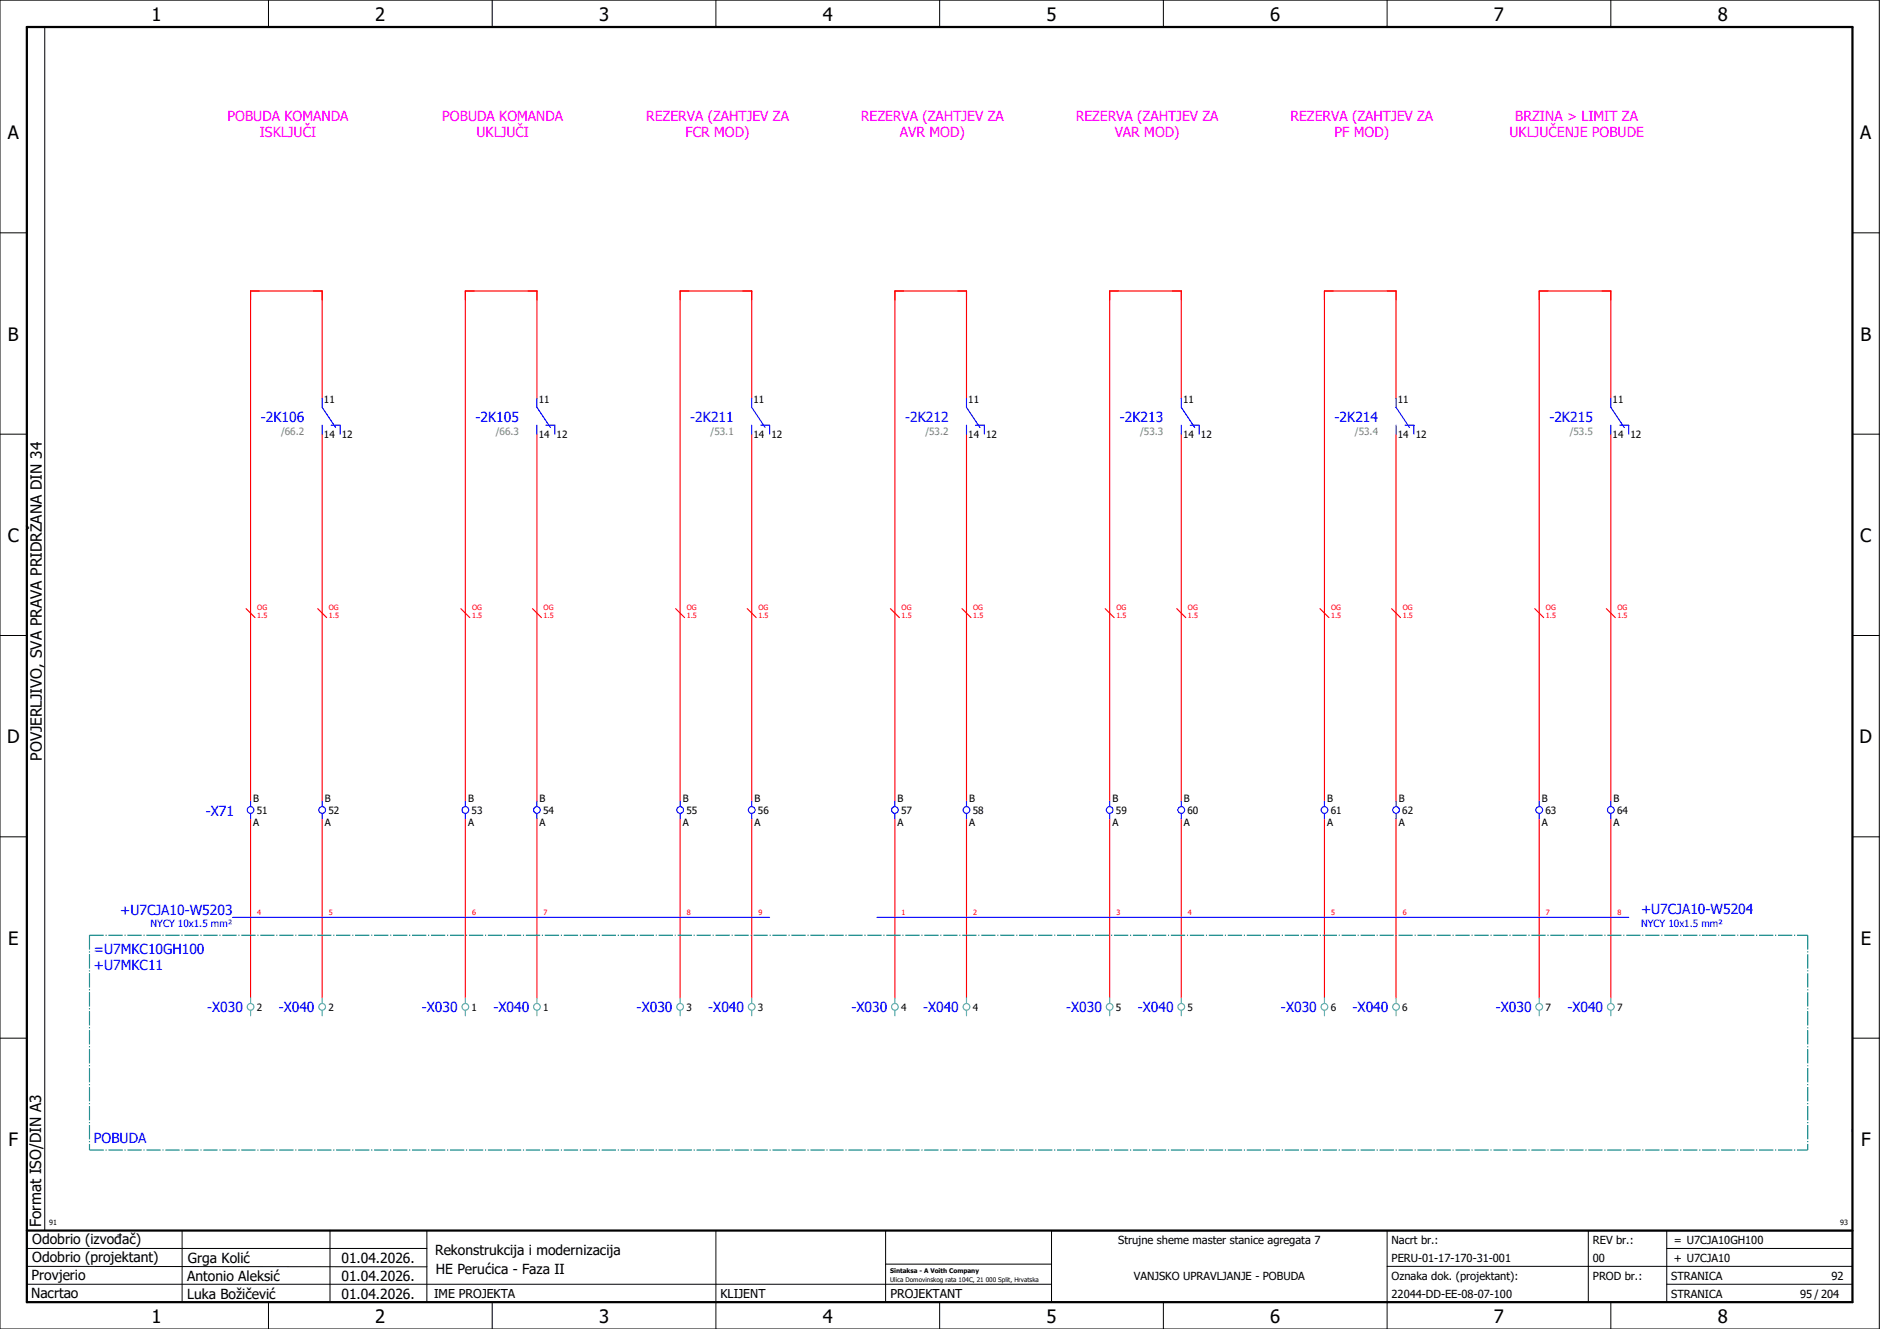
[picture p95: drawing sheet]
<svg xmlns="http://www.w3.org/2000/svg" width="420mm" height="297mm" viewBox="0 0 420 297" stroke-linecap="round" stroke-linejoin="round" font-family="sans-serif">
<defs><g id="words">
<g font-size="4.1">
<text x="33.9" y="4.7">1</text>
<text x="83.9" y="4.7">2</text>
<text x="133.9" y="4.7">3</text>
<text x="183.9" y="4.7">4</text>
<text x="233.9" y="4.7">5</text>
<text x="283.9" y="4.7">6</text>
<text x="333.9" y="4.7">7</text>
<text x="383.9" y="4.7">8</text>
<text x="1.8" y="31.2">A</text>
<text x="415.8" y="31.2">A</text>
<text x="1.8" y="76.2">B</text>
<text x="415.8" y="76.2">B</text>
<text x="1.8" y="121.2">C</text>
<text x="415.8" y="121.2">C</text>
<text x="1.6" y="166.2">D</text>
<text x="415.6" y="166.2">D</text>
<text x="1.8" y="211.2">E</text>
<text x="415.8" y="211.2">E</text>
<text x="1.9" y="256.2">F</text>
<text x="415.9" y="256.2">F</text>
<text x="33.9" y="295.7">1</text>
<text x="83.9" y="295.7">2</text>
<text x="133.9" y="295.7">3</text>
<text x="183.9" y="295.7">4</text>
<text x="233.9" y="295.7">5</text>
<text x="283.9" y="295.7">6</text>
<text x="333.9" y="295.7">7</text>
<text x="383.9" y="295.7">8</text>
</g>
<g font-size="3.4">
<text x="9.4" y="170" transform="rotate(-90 9.4 170)">POVJERLJIVO, SVA PRAVA PRIDRŽANA DIN 34</text>
<text x="9.2" y="274.3" transform="rotate(-90 9.2 274.3)">Format ISO/DIN A3</text>
</g>
<g font-size="3.1" fill="#f0f">
<text x="50.9" y="27">POBUDA KOMANDA</text>
<text x="98.9" y="27">POBUDA KOMANDA</text>
<text x="144.4" y="27">REZERVA (ZAHTJEV ZA</text>
<text x="192.4" y="27">REZERVA (ZAHTJEV ZA</text>
<text x="240.4" y="27">REZERVA (ZAHTJEV ZA</text>
<text x="288.4" y="27">REZERVA (ZAHTJEV ZA</text>
<text x="338.7" y="27">BRZINA &gt; LIMIT ZA</text>
<text x="58.1" y="30.7">ISKLJUČI</text>
<text x="106.5" y="30.7">UKLJUČI</text>
<text x="153.2" y="30.7">FCR MOD)</text>
<text x="201.1" y="30.7">AVR MOD)</text>
<text x="249.1" y="30.7">VAR MOD)</text>
<text x="298.3" y="30.7">PF MOD)</text>
<text x="337.3" y="30.7">UKLJUČENJE POBUDE</text>
</g>
<g font-size="3.1" fill="#00f">
<text x="58.3" y="94.3">-2K106</text>
<text x="106.3" y="94.3">-2K105</text>
<text x="154.3" y="94.3">-2K211</text>
<text x="202.3" y="94.3">-2K212</text>
<text x="250.3" y="94.3">-2K213</text>
<text x="298.3" y="94.3">-2K214</text>
<text x="346.3" y="94.3">-2K215</text>
<text x="46" y="182.3">-X71</text>
<text x="26.9" y="204.4">+U7CJA10-W5203</text>
<text x="366.8" y="204.3">+U7CJA10-W5204</text>
<text x="21" y="213.1">=U7MKC10GH100</text>
<text x="21" y="216.9">+U7MKC11</text>
<text x="46.3" y="226.3">-X030</text>
<text x="62.3" y="226.3">-X040</text>
<text x="94.3" y="226.3">-X030</text>
<text x="110.3" y="226.3">-X040</text>
<text x="142.3" y="226.3">-X030</text>
<text x="158.3" y="226.3">-X040</text>
<text x="190.3" y="226.3">-X030</text>
<text x="206.3" y="226.3">-X040</text>
<text x="238.3" y="226.3">-X030</text>
<text x="254.3" y="226.3">-X040</text>
<text x="286.3" y="226.3">-X030</text>
<text x="302.3" y="226.3">-X040</text>
<text x="334.3" y="226.3">-X030</text>
<text x="350.3" y="226.3">-X040</text>
<text x="21" y="255.4">POBUDA</text>
</g>
<g font-size="3.1">
<text x="7.2" y="278.1">Odobrio (izvođač)</text>
<text x="97.2" y="280.5">Rekonstrukcija i modernizacija</text>
<text x="7.1" y="286.1">Provjerio</text>
<text x="7.2" y="282.1">Odobrio (projektant)</text>
<text x="41.8" y="286.2">Antonio Aleksić</text>
<text x="42" y="282.3">Grga Kolić</text>
<text x="76.3" y="282.3">01.04.2026.</text>
<text x="76.3" y="286.3">01.04.2026.</text>
<text x="97.4" y="284.8">HE Perućica - Faza II</text>
<text x="6.9" y="290">Nacrtao</text>
<text x="41.8" y="290.3">Luka Božičević</text>
<text x="76.3" y="290.3">01.04.2026.</text>
</g>
<g font-size="2.7">
<text x="97" y="290.1">IME PROJEKTA</text>
<text x="161" y="290.1">KLIJENT</text>
<text x="199" y="290.1">PROJEKTANT</text>
</g>
<g font-size="2.5">
<text x="249.9" y="278">Strujne sheme master stanice agregata 7</text>
<text x="311" y="278">Nacrt br.:</text>
<text x="356" y="278">REV br.:</text>
<text x="374.1" y="278">= U7CJA10GH100</text>
<text x="253.4" y="286">VANJSKO UPRAVLJANJE - POBUDA</text>
<text x="311" y="286">Oznaka dok. (projektant):</text>
<text x="311" y="282">PERU-01-17-170-31-001</text>
<text x="356" y="286">PROD br.:</text>
<text x="356" y="282">00</text>
<text x="373.5" y="286">STRANICA</text>
<text x="374.1" y="282.1">+ U7CJA10</text>
<text x="409.3" y="286">92</text>
<text x="311" y="290">22044-DD-EE-08-07-100</text>
<text x="373.5" y="290">STRANICA</text>
<text x="402.3" y="290">95 / 204</text>
</g>
<g font-size="2.2">
<text x="72.4" y="90">11</text>
<text x="120.4" y="90">11</text>
<text x="168.4" y="90">11</text>
<text x="216.4" y="90">11</text>
<text x="264.4" y="90">11</text>
<text x="312.4" y="90">11</text>
<text x="360.4" y="90">11</text>
<text x="72.4" y="97.9">14</text>
<text x="76.4" y="97.9">12</text>
<text x="120.4" y="97.9">14</text>
<text x="124.4" y="97.9">12</text>
<text x="168.4" y="97.9">14</text>
<text x="172.4" y="97.9">12</text>
<text x="216.4" y="97.9">14</text>
<text x="220.4" y="97.9">12</text>
<text x="264.4" y="97.9">14</text>
<text x="268.4" y="97.9">12</text>
<text x="312.4" y="97.9">14</text>
<text x="316.4" y="97.9">12</text>
<text x="360.4" y="97.9">14</text>
<text x="364.4" y="97.9">12</text>
<text x="56.6" y="179.2">B</text>
<text x="72.6" y="179.2">B</text>
<text x="104.6" y="179.2">B</text>
<text x="120.6" y="179.2">B</text>
<text x="152.6" y="179.2">B</text>
<text x="168.6" y="179.2">B</text>
<text x="200.6" y="179.2">B</text>
<text x="216.6" y="179.2">B</text>
<text x="248.6" y="179.2">B</text>
<text x="264.6" y="179.2">B</text>
<text x="296.6" y="179.2">B</text>
<text x="312.6" y="179.2">B</text>
<text x="344.6" y="179.2">B</text>
<text x="360.6" y="179.2">B</text>
<text x="56.6" y="184.7">A</text>
<text x="57.4" y="181.9">51</text>
<text x="72.6" y="184.7">A</text>
<text x="73.4" y="181.9">52</text>
<text x="104.6" y="184.7">A</text>
<text x="105.4" y="181.9">53</text>
<text x="120.6" y="184.7">A</text>
<text x="121.4" y="181.9">54</text>
<text x="152.6" y="184.7">A</text>
<text x="153.4" y="181.9">55</text>
<text x="168.6" y="184.7">A</text>
<text x="169.4" y="181.9">56</text>
<text x="200.6" y="184.7">A</text>
<text x="201.4" y="181.9">57</text>
<text x="216.6" y="184.7">A</text>
<text x="217.4" y="181.9">58</text>
<text x="248.6" y="184.7">A</text>
<text x="249.4" y="181.9">59</text>
<text x="264.6" y="184.7">A</text>
<text x="265.4" y="181.9">60</text>
<text x="296.6" y="184.7">A</text>
<text x="297.4" y="181.9">61</text>
<text x="312.6" y="184.7">A</text>
<text x="313.4" y="181.9">62</text>
<text x="344.6" y="184.7">A</text>
<text x="345.4" y="181.9">63</text>
<text x="360.6" y="184.7">A</text>
<text x="361.4" y="181.9">64</text>
<text x="57.4" y="225.9">2</text>
<text x="73.4" y="225.9">2</text>
<text x="105.4" y="225.9">1</text>
<text x="121.4" y="225.9">1</text>
<text x="153.4" y="225.9">3</text>
<text x="169.4" y="225.9">3</text>
<text x="201.4" y="225.9">4</text>
<text x="217.4" y="225.9">4</text>
<text x="249.4" y="225.9">5</text>
<text x="265.4" y="225.9">5</text>
<text x="297.4" y="225.9">6</text>
<text x="313.4" y="225.9">6</text>
<text x="345.4" y="225.9">7</text>
<text x="361.4" y="225.9">7</text>
</g>
<g font-size="2.2" fill="#7ca552">
<text x="62.8" y="97.2">/66.2</text>
<text x="110.8" y="97.2">/66.3</text>
<text x="158.8" y="97.2">/53.1</text>
<text x="206.8" y="97.2">/53.2</text>
<text x="254.8" y="97.2">/53.3</text>
<text x="302.8" y="97.2">/53.4</text>
<text x="350.8" y="97.2">/53.5</text>
</g>
<g font-size="2.2" fill="#00f">
<text x="33.7" y="207.3">NYCY 10x1.5 mm²</text>
<text x="366.8" y="207.2">NYCY 10x1.5 mm²</text>
</g>
<g font-size="1.6" fill="#f00">
<text x="57.5" y="136.3">OG</text>
<text x="73.5" y="136.3">OG</text>
<text x="105.5" y="136.3">OG</text>
<text x="121.5" y="136.3">OG</text>
<text x="153.5" y="136.3">OG</text>
<text x="169.5" y="136.3">OG</text>
<text x="201.5" y="136.3">OG</text>
<text x="217.5" y="136.3">OG</text>
<text x="249.5" y="136.3">OG</text>
<text x="265.5" y="136.3">OG</text>
<text x="297.5" y="136.3">OG</text>
<text x="313.5" y="136.3">OG</text>
<text x="345.5" y="136.3">OG</text>
<text x="361.5" y="136.3">OG</text>
<text x="57.5" y="138.2">1.5</text>
<text x="73.5" y="138.2">1.5</text>
<text x="105.5" y="138.2">1.5</text>
<text x="121.5" y="138.2">1.5</text>
<text x="153.5" y="138.2">1.5</text>
<text x="169.5" y="138.2">1.5</text>
<text x="201.5" y="138.2">1.5</text>
<text x="217.5" y="138.2">1.5</text>
<text x="249.5" y="138.2">1.5</text>
<text x="265.5" y="138.2">1.5</text>
<text x="297.5" y="138.2">1.5</text>
<text x="313.5" y="138.2">1.5</text>
<text x="345.5" y="138.2">1.5</text>
<text x="361.5" y="138.2">1.5</text>
<text x="57.5" y="204.5">4</text>
<text x="73.5" y="204.5">5</text>
<text x="105.5" y="204.5">6</text>
<text x="121.5" y="204.5">7</text>
<text x="153.5" y="204.5">8</text>
<text x="169.5" y="204.5">9</text>
<text x="201.5" y="204.5">1</text>
<text x="217.5" y="204.5">2</text>
<text x="249.5" y="204.5">3</text>
<text x="265.5" y="204.5">4</text>
<text x="297.5" y="204.5">5</text>
<text x="313.5" y="204.5">6</text>
<text x="345.5" y="204.5">7</text>
<text x="361.5" y="204.5">8</text>
</g>
<g font-size="1.6">
<text x="11" y="273.7">91</text>
<text x="411.2" y="273.7">93</text>
</g>
<g font-size="1.4">
<text x="198.9" y="284.4">Sintaksa - A Voith Company</text>
<text x="198.9" y="286.4">Ulica Domovinskog rata 104C, 21 000 Split, Hrvatska</text>
</g>
</g></defs>
<g fill="none" stroke="#000" stroke-width=".22">
<path d="M0 0h420v297h-420zM10 6v269M60 0v6M110 0v6M160 0v6M210 0v6M260 0v6M310 0v6M360 0v6M0 52h6M414 52h6M0 97h6"/>
<path d="M414 97h6M0 142h6M414 142h6M414 176.3v87.4M0 187h6M414 187h6M0 232h6M414 232h6M6 279h89.4M40.7 275v16M73.7 274.9v16M95.4 275.1v16"/>
<path d="M160 275v22M197.9 275.1v16M310 275v22M355 275v16M372.5 279h41.5M372.5 275v16M414 275h-179v16M6 283l89.4 .1M6 287h229M60 291v6M110 291v6M197.9 282.5h37.1"/>
<path d="M210 291v6M260 291v6M310 283h104M360 291v6M372.5 287h41.5"/>
</g>
<path d="M6 6h408v285h-408zM6 275h408" fill="none" stroke="#000" stroke-width=".5"/>
<g fill="none" stroke="#f00" stroke-width=".25">
<path d="M72 89v-24h-16v114M72 97v82M120 89v-24h-16v114M120 97v82M168 89v-24h-16v114M168 97v82M216 89v-24h-16v114M216 97v82M264 89v-24h-16v114M264 97v82M312 89v-24h-16v114M312 97v82"/>
<path d="M360 89v-24h-16v114M360 97v82M55 136l2 2M71 136l2 2M103 136l2 2M119 136l2 2M151 136l2 2M167 136l2 2M199 136l2 2M215 136l2 2M247 136l2 2M263 136l2 2"/>
<path d="M295 136l2 2M311 136l2 2M343 136l2 2M359 136l2 2M56 183v40M72 183v40M104 183v40M120 183v40M152 183v40M168 183v40M200 183v40M216 183v40"/>
<path d="M248 183v40M264 183v40M296 183v40M312 183v40M344 183v40M360 183v40"/>
</g>
<g fill="none" stroke="#00f" stroke-width=".25">
<path d="M72 89v2l3 4.5M72 95v2M74 95h2v2M120 89v2l3 4.5M120 95v2M122 95h2v2M168 89v2l3 4.5M168 95v2M170 95h2v2M216 89v2l3 4.5M216 95v2M218 95h2v2"/>
<path d="M264 89v2l3 4.5M264 95v2M266 95h2v2M312 89v2l3 4.5M312 95v2M314 95h2v2M360 89v2l3 4.5M360 95v2M362 95h2v2M56 179v1.3M72 179v1.3M104 179v1.3"/>
<path d="M120 179v1.3M152 179v1.3M168 179v1.3M200 179v1.3M216 179v1.3M248 179v1.3M264 179v1.3M296 179v1.3M312 179v1.3M344 179v1.3M360 179v1.3M56 181.8v1.2"/>
<path d="M72 181.8v1.2M104 181.8v1.2M120 181.8v1.2M152 181.8v1.2M168 181.8v1.2M200 181.8v1.2M216 181.8v1.2M248 181.8v1.2M264 181.8v1.2M296 181.8v1.2M312 181.8v1.2M344 181.8v1.2"/>
<path d="M360 181.8v1.2M52 205h120M196 205h168"/>
<circle cx="56" cy="181" r=".75"/>
<circle cx="72" cy="181" r=".75"/>
<circle cx="104" cy="181" r=".75"/>
<circle cx="120" cy="181" r=".75"/>
<circle cx="152" cy="181" r=".75"/>
<circle cx="168" cy="181" r=".75"/>
<circle cx="200" cy="181" r=".75"/>
<circle cx="216" cy="181" r=".75"/>
<circle cx="248" cy="181" r=".75"/>
<circle cx="264" cy="181" r=".75"/>
<circle cx="296" cy="181" r=".75"/>
<circle cx="312" cy="181" r=".75"/>
<circle cx="344" cy="181" r=".75"/>
<circle cx="360" cy="181" r=".75"/>
</g>
<g fill="none" stroke="#52a5a5" stroke-width=".25">
<path d="M56 223v1.3M56 225.8v1.2M72 223v1.3M72 225.8v1.2M104 223v1.3M104 225.8v1.2M120 223v1.3M120 225.8v1.2M152 223v1.3M152 225.8v1.2M168 223v1.3M168 225.8v1.2"/>
<path d="M200 223v1.3M200 225.8v1.2M216 223v1.3M216 225.8v1.2M248 223v1.3M248 225.8v1.2M264 223v1.3M264 225.8v1.2M296 223v1.3M296 225.8v1.2M312 223v1.3M312 225.8v1.2"/>
<path d="M344 223v1.3M344 225.8v1.2M360 223v1.3M360 225.8v1.2"/>
<circle cx="56" cy="225" r=".75"/>
<circle cx="72" cy="225" r=".75"/>
<circle cx="104" cy="225" r=".75"/>
<circle cx="120" cy="225" r=".75"/>
<circle cx="152" cy="225" r=".75"/>
<circle cx="168" cy="225" r=".75"/>
<circle cx="200" cy="225" r=".75"/>
<circle cx="216" cy="225" r=".75"/>
<circle cx="248" cy="225" r=".75"/>
<circle cx="264" cy="225" r=".75"/>
<circle cx="296" cy="225" r=".75"/>
<circle cx="312" cy="225" r=".75"/>
<circle cx="344" cy="225" r=".75"/>
<circle cx="360" cy="225" r=".75"/>
</g>
<path d="M20 209h384M20 209v48M404 209v48M20 257h384" fill="none" stroke="#007f7f" stroke-width=".25" stroke-dasharray="3.2 .4 .3 .4" stroke-linecap="butt"/>
<use href="#words"/>
</svg>
